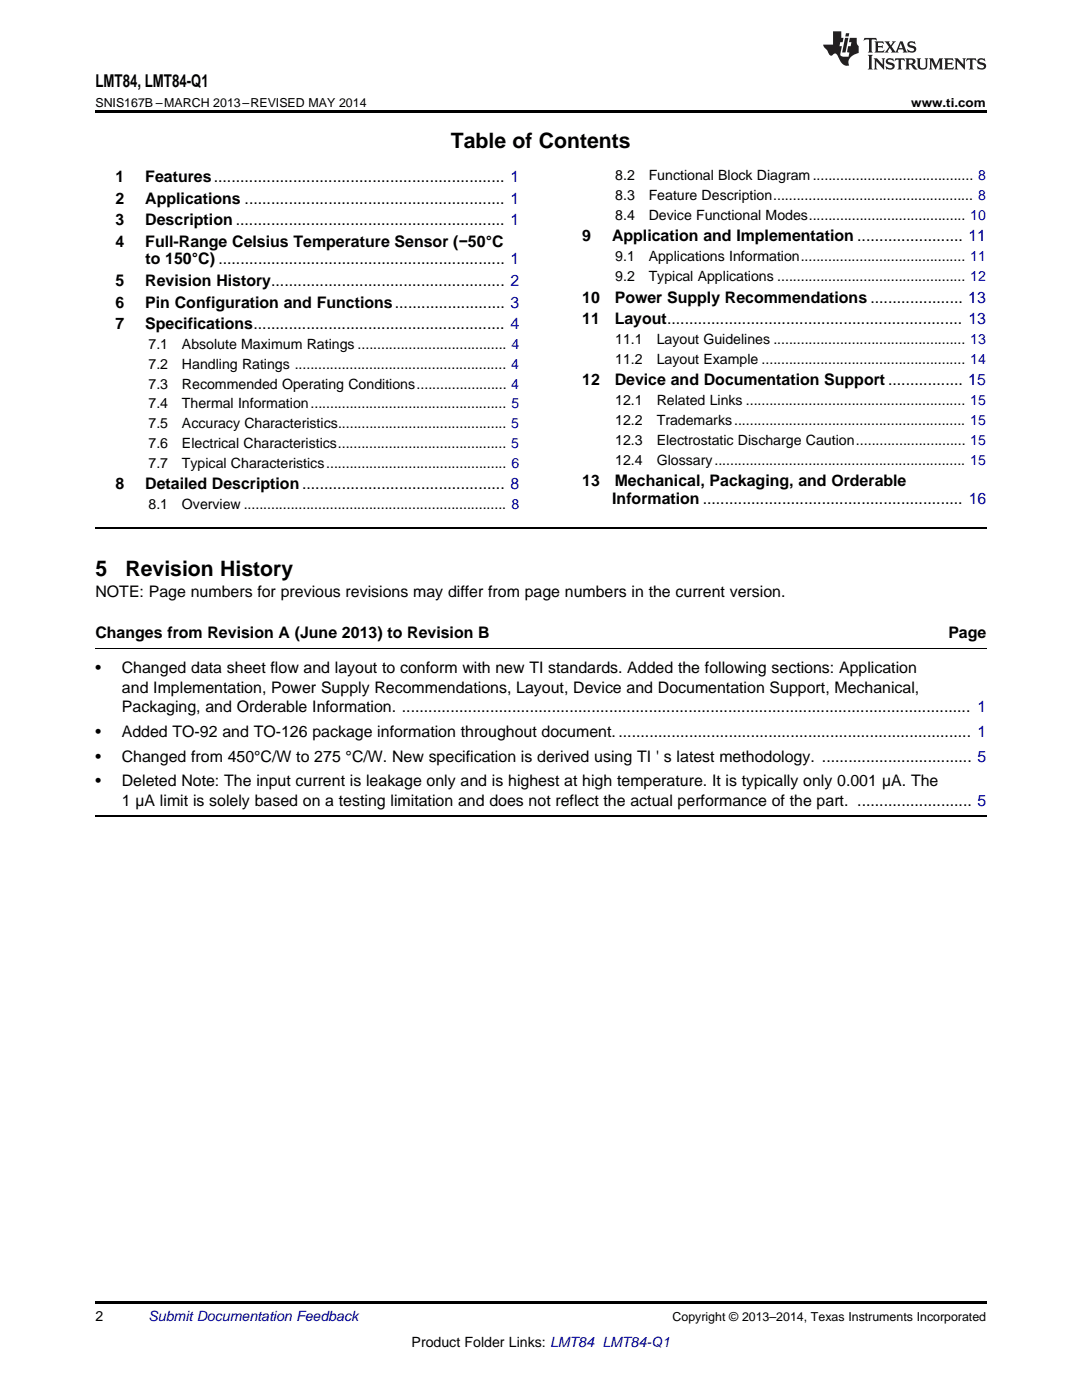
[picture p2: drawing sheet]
<svg xmlns="http://www.w3.org/2000/svg" width="216mm" height="279mm" viewBox="0 0 216 279" stroke-linecap="round" stroke-linejoin="round" font-family="sans-serif">
<defs><g id="words">
<g font-size="4.2">
<text x="90" y="29.6">Table of Contents</text>
<text x="19" y="114.9">5</text>
<text x="25" y="114.9">Revision History</text>
</g>
<text font-size="3.5" x="19" y="17.3">LMT84, LMT84-Q1</text>
<g font-size="3.2">
<text x="23" y="36.3">1</text>
<text x="23" y="40.6">2</text>
<text x="29" y="36.3">Features.................................................................. 1</text>
<text x="29" y="40.6">Applications ........................................................... 1</text>
<text x="23" y="44.9">3</text>
<text x="29" y="44.9">Description ............................................................. 1</text>
<text x="23" y="49.2">4</text>
<text x="29" y="49.2">Full-Range Celsius Temperature Sensor (−50°C</text>
<text x="29" y="52.8">to 150°C) ................................................................. 1</text>
<text x="116.2" y="48.2">9</text>
<text x="122.1" y="48.2">Application and Implementation ........................ 11</text>
<text x="23" y="57.1">5</text>
<text x="29" y="57.1">Revision History..................................................... 2</text>
<text x="23" y="61.4">6</text>
<text x="23" y="65.7">7</text>
<text x="29" y="61.4">Pin Configuration and Functions......................... 3</text>
<text x="29" y="65.7">Specifications......................................................... 4</text>
<text x="116.2" y="60.4">10</text>
<text x="116.2" y="64.7">11</text>
<text x="122.7" y="60.4">Power Supply Recommendations ..................... 13</text>
<text x="122.7" y="64.7">Layout................................................................... 13</text>
<text x="116.2" y="76.9">12</text>
<text x="122.7" y="76.9">Device and Documentation Support ................. 15</text>
<text x="23" y="97.6">8</text>
<text x="29" y="97.6">Detailed Description.............................................. 8</text>
<text x="116.2" y="97">13</text>
<text x="122.2" y="100.5">Information ........................................................... 16</text>
<text x="122.7" y="97">Mechanical, Packaging, and Orderable</text>
<text x="19" y="119.2">NOTE: Page numbers for previous revisions may differ from page numbers in the current version.</text>
<text x="19" y="127.3">Changes from Revision A (June 2013) to Revision B</text>
<text x="189.2" y="127.3">Page</text>
<text x="19" y="134.4">•</text>
<text x="24.3" y="134.4">Changed data sheet flow and layout to conform with new TI standards. Added the following sections: Application</text>
<text x="24.3" y="138.3">and Implementation, Power Supply Recommendations, Layout, Device and Documentation Support, Mechanical,</text>
<text x="24.3" y="142.1">Packaging, and Orderable Information. ................................................................................................................................. 1</text>
<text x="19" y="147.1">•</text>
<text x="24.3" y="147.1">Added TO-92 and TO-126 package information throughout document................................................................................. 1</text>
<text x="19" y="152">•</text>
<text x="24.3" y="152">Changed from 450°C/W to 275 °C/W. New specification is derived using TI ' s latest methodology. .................................. 5</text>
<text x="19" y="157">•</text>
<text x="24.3" y="157">Deleted Note: The input current is leakage only and is highest at high temperature. It is typically only 0.001 µA. The</text>
<text x="24.3" y="160.8">1 µA limit is solely based on a testing limitation and does not reflect the actual performance of the part. .......................... 5</text>
</g>
<g font-size="2.8">
<text x="122.8" y="36">8.2</text>
<text x="129.4" y="36">Functional Block Diagram......................................... 8</text>
<text x="122.8" y="39.9">8.3</text>
<text x="129.4" y="39.9">Feature Description................................................... 8</text>
<text x="122.8" y="43.9">8.4</text>
<text x="129.4" y="43.9">Device Functional Modes........................................ 10</text>
<text x="122.8" y="52.1">9.1</text>
<text x="129.4" y="52.1">Applications Information.......................................... 11</text>
<text x="122.8" y="56.1">9.2</text>
<text x="129.4" y="56.1">Typical Applications ................................................ 12</text>
<text x="29.6" y="69.6">7.1</text>
<text x="36.3" y="69.6">Absolute Maximum Ratings ...................................... 4</text>
<text x="122.8" y="68.7">11.1</text>
<text x="131" y="68.7">Layout Guidelines ................................................. 13</text>
<text x="29.6" y="73.6">7.2</text>
<text x="29.6" y="77.5">7.3</text>
<text x="36.3" y="73.6">Handling Ratings ...................................................... 4</text>
<text x="36.3" y="77.5">Recommended Operating Conditions....................... 4</text>
<text x="122.8" y="72.6">11.2</text>
<text x="131" y="72.6">Layout Example .................................................... 14</text>
<text x="29.6" y="81.5">7.4</text>
<text x="36.3" y="81.5">Thermal Information.................................................. 5</text>
<text x="122.8" y="80.9">12.1</text>
<text x="131" y="80.9">Related Links ........................................................ 15</text>
<text x="29.6" y="85.4">7.5</text>
<text x="29.6" y="89.4">7.6</text>
<text x="36.3" y="85.4">Accuracy Characteristics........................................... 5</text>
<text x="36.3" y="89.4">Electrical Characteristics........................................... 5</text>
<text x="122.8" y="84.8">12.2</text>
<text x="122.8" y="88.8">12.3</text>
<text x="131" y="84.8">Trademarks........................................................... 15</text>
<text x="131" y="88.8">Electrostatic Discharge Caution............................ 15</text>
<text x="29.6" y="93.3">7.7</text>
<text x="36.3" y="93.3">Typical Characteristics.............................................. 6</text>
<text x="122.8" y="92.7">12.4</text>
<text x="131" y="92.7">Glossary................................................................ 15</text>
<text x="29.6" y="101.6">8.1</text>
<text x="36.3" y="101.6">Overview ................................................................... 8</text>
<text x="19" y="263.6">2</text>
<text x="82.1" y="268.9">Product Folder Links: LMT84 LMT84-Q1</text>
</g>
<text font-size="2.8" fill="#0000c8" x="29.6" y="263.6">Submit Documentation Feedback</text>
<g font-size="2.5">
<text x="19" y="21.4">SNIS167B –MARCH 2013–REVISED MAY 2014</text>
<text x="181.8" y="21.4">www.ti.com</text>
<text x="134.2" y="263.6">Copyright © 2013–2014, Texas Instruments Incorporated</text>
</g>
</g></defs>
<path d="M19 22h177.8v.5h-177.8zM19 259.7h177.8v.5h-177.8z" fill="#000"/>
<path d="M19 105.3h177.8M19 162.8h177.8" fill="none" stroke="#000" stroke-width=".35"/>
<path d="M19 129.4h177.8" fill="none" stroke="#000" stroke-width=".2"/>
<g fill="#231f20">
<path d="M172.5 7.6l-.1 .5 .4-.2h.6v.1v2.1l-.2 .4h.9l-.2-.4v-2.1l.1-.1h.5l.5 .2-.2-.5zM174.5 8.3l.2 .3v1.5l-.2 .4h1.8l.2-.6a1.04 1.04 0 0 1-1.3 .2v-.7h.6l.3 .2v-.6l-.3 .2h-.6v-.6l.8-.1 .4 .3-.2-.5zM176.5 8.3l.9 1.1-.9 1.1h.8l-.2-.2 .4-.7 .5 .7-.2 .2h1.5l-.2-.2 .2-.4h.9l.1 .4-.2 .2h1l-.3-.3-.7-1.9h-.5l-.9 2-.8-1 .9-1h-.8l.1 .3-.4 .5-.3-.6 .1-.2zM179.7 8.6l.4 1h-.7zM181.3 8.4a.63 .63 0 0 0-.2 .7 .63 .63 0 0 0 .6 .4l.6 .2 .1 .2a.75 .75 0 0 1-.7 .4 .75 .75 0 0 1-.6-.5l.1 .7 .1-.1a1.11 1.11 0 0 0 1.5-.6 1.13 1.13 0 0 0-1.2-.8l-.1-.4a1.04 1.04 0 0 1 1.2 .2l-.2-.5-.2 .1-.4-.2zM173.2 10.9l.2 .4v2.2l-.2 .4h1l-.3-.4v-2.2l.3-.4zM174.3 11.6l.3 .4v1.5l-.3 .4h.8l-.2-.4v-1.3l1.5 1.7v-1.9l.2-.4h-.7l.2 .4v.9l-1.1-1.3zM177 11.8a.62 .62 0 0 0-.2 .7 .62 .62 0 0 0 .6 .4l.6 .1 .1 .3a.76 .76 0 0 1-.7 .3 .76 .76 0 0 1-.7-.4l.2 .7 .1-.1a1.11 1.11 0 0 0 1.5-.6 1.13 1.13 0 0 0-1.2-.8l-.1-.4a1.04 1.04 0 0 1 1.2 .2l-.2-.6-.2 .1-.5-.1zM178.7 11.6l-.2 .6a.61 .61 0 0 1 .8-.3v1.6l-.2 .4h.9l-.2-.4v-1.6a.63 .63 0 0 1 .7 .3l-.1-.6zM180.6 11.6l.3 .4v1.5l-.3 .4h1l-.2-.2-.1-.8 .6 .2a.76 .76 0 0 0 1.2 .7l-1-1a.58 .58 0 0 0 .6-.5 .58 .58 0 0 0-.5-.6zM181.4 11.9h.1a.45 .45 0 0 1 .5 .1 .45 .45 0 0 1 .1 .5l-.8 .2zM182.9 11.6l.2 .2a2.17 2.17 0 0 0 .3 1.9 .99 .99 0 0 0 1.6-.6v-1.1l.2-.4h-.7l.2 .2a1.92 1.92 0 0 1-.2 1.8 .6 .6 0 0 1-.9-.5v-1.1l.2-.4zM185.4 11.6l.2 .4v1.5l-.2 .4h.7l-.2-.4v-1.4l.8 1.8 .8-1.8v1.4l-.2 .4h.9l-.2-.4v-1.5l.2-.4h-.8l-.6 1.5-.6-1.5zM188.4 11.6l.2 .4v1.5l-.2 .4h1.8l.1-.6a1.04 1.04 0 0 1-1.2 .1v-.6h.5l.4 .2v-.6l-.4 .2h-.5v-.7h.8l.3 .3-.1-.6zM190.5 11.6l.2 .4v1.5l-.2 .4h.7l-.2-.4v-1.3l1.5 1.7v-1.9l.2-.4h-.7l.2 .4v.9l-1.1-1.3zM192.9 11.6l-.1 .6a.61 .61 0 0 1 .7-.3l.1 1.6-.3 .4h1l-.3-.4 .1-1.6a.63 .63 0 0 1 .7 .3l-.1-.6zM195.2 11.8a.62 .62 0 0 0-.2 .7 .62 .62 0 0 0 .6 .4l.6 .1 .1 .3a.76 .76 0 0 1-.7 .3 .76 .76 0 0 1-.6-.4l.1 .7 .1-.1a1.11 1.11 0 0 0 1.6-.6 1.13 1.13 0 0 0-1.3-.8l-.1-.4a1.04 1.04 0 0 1 1.2 .2l-.1-.6-.2 .1-.5-.1z"/>
<path d="M166.2 6.3v2.6h-1.9v.4l.8 .9a.91 .91 0 0 0 1 .8 .56 .56 0 0 1 .5-.3 .56 .56 0 0 1 .5 .3l.4 .8a1.53 1.53 0 0 0 1.9 1.2 1.54 1.54 0 0 1 1-2.1l.9-.3v-1.4a1.52 1.52 0 0 1-.4-1.6h-1.3l-.2 .8h.5l-.2 .8h-.5l-.1 1v.2l.4 .1-.2 .8a1.93 1.93 0 0 1-1.6-.3l.3-1.8h-.5l.2-.8h.4l.2-.8h-.4v-1.3zM168.6 7.6l-.6 2.9h.7l.6-2.9zM168.8 6.6l-.1 .7h.6l.2-.7z"/>
</g>
<use href="#words"/>
</svg>
